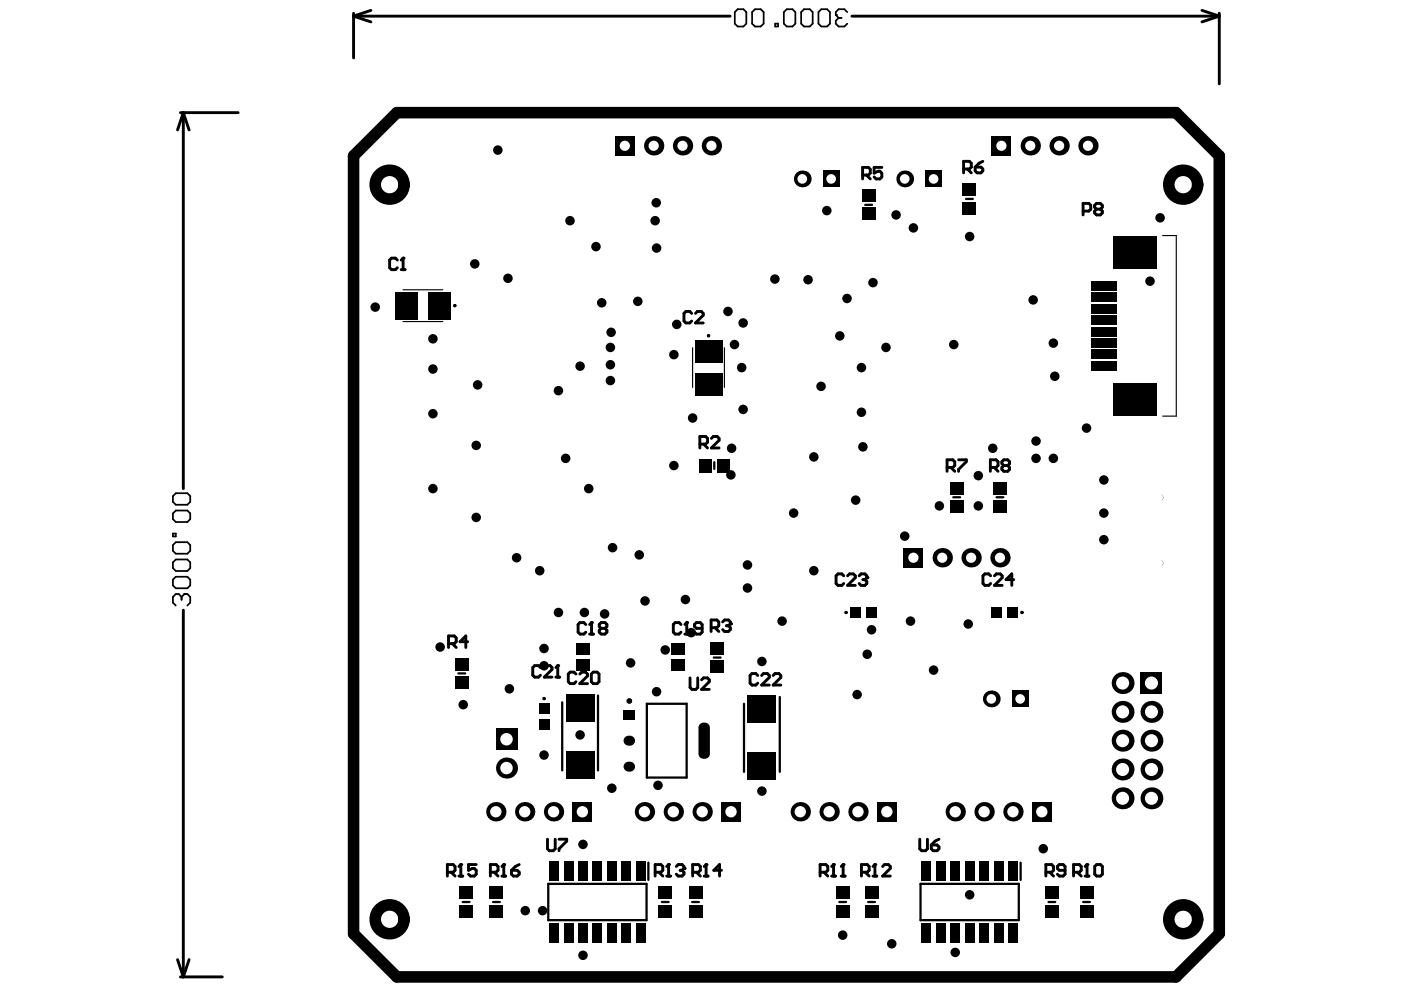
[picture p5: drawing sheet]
<svg xmlns="http://www.w3.org/2000/svg" width="297mm" height="210mm" viewBox="0 0 297 210" stroke-linecap="round" stroke-linejoin="round" font-family="sans-serif">
<g fill="none" stroke="#000" stroke-width=".48">
<path d="M183.1 43.3h1.4M204.4 42.1h1.4M151.1 97.8v1.4M201.7 105.2h1.4M210.8 105.2h1.5M151 139.1h1.4M97 142.5h1.4M118.9 148.6v14.4M126.5 147.2v15.8M136.8 148.9h8.5v15.6h-8.5zM157.4 148.9v14.4M165 147.5v15.8"/>
<path d="M97.9 190.9h1.4M104.3 190.9h1.4M116 187h20.8v7.7h-20.8zM137.2 182.5v3.7M140 190.9h1.5M146.4 190.9h1.5M177.6 190.9h1.4M183.7 190.9h1.4M194.8 187h20.7v7.7h-20.7zM215.9 182.5v3.7M221.8 190.9h1.5M229.2 190.9h1.4"/>
<circle cx="96.2" cy="64.7" r=".12"/>
<circle cx="149.9" cy="71" r=".12"/>
<circle cx="179" cy="129.6" r=".12"/>
<circle cx="216.2" cy="129.6" r=".12"/>
<circle cx="115.1" cy="147.8" r=".12"/>
</g>
<path d="M246 49.8h2.9v38.2h-2.9M85.2 61.3h8.5M85.2 68h8.5M146.5 73.6v8.4M153.3 73.6v8.4" fill="none" stroke="#000" stroke-width=".24"/>
<g fill="none" stroke="#000" stroke-width=".61">
<path d="M182.5 37h1.2l.4-.4v-.8l-.4-.4h-1.2v2.5M183.3 37l.8 .9M186.6 35.4h-1.7v1.2l.9-.4h.4l.4 .4v.9l-.4 .4h-.9l-.4-.4M203.9 35.8h1.2l.4-.4v-.9l-.4-.4h-1.2v2.5M204.7 35.8l.8 .8M206.3 35.4h1.2l.4 .4v.4l-.4 .4h-.8l-.4-.4zM207.9 34.1l-.8 .4-.8 .9M84.1 55l-.4-.4h-.9l-.4 .4v1.7l.4 .4h.9l.4-.4M84.9 57.1h.8M84.9 55l.4-.4v2.5M229.1 44.7h1.3l.4-.4v-.9l-.4-.4h-1.3v2.5M232 44.3l-.4-.4v-.5l.4-.4h.8l.4 .4v.5l-.4 .4"/>
<path d="M232 44.3l-.4 .4v.4l.4 .4h.8l.4-.4v-.4l-.4-.4M232 44.3h.8M146.3 66.3l-.4-.4h-.8l-.4 .4v1.6l.4 .4h.8l.4-.4M147.1 66.3l.5-.4h.8l.4 .4v.4l-1.7 1.6h1.7M148.1 94h1.2l.4-.4v-.8l-.4-.4h-1.2v2.4M148.9 94l.8 .8M150.5 92.8l.4-.4h.8l.4 .4v.4l-1.6 1.6h1.6M200.4 98.9h1.2l.4-.4v-.8l-.4-.4h-1.2v2.4M201.2 98.9l.8 .8M202.8 97.3h1.6v.4l-1.6 1.6v.4M209.5 98.9h1.2l.5-.4v-.8l-.5-.4h-1.2v2.4M210.3 98.9l.9 .8"/>
<path d="M212.4 98.5l-.4-.4v-.4l.4-.4h.8l.4 .4v.4l-.4 .4M212.4 98.5l-.4 .4v.4l.4 .4h.8l.4-.4v-.4l-.4-.4M212.4 98.5h.8M94.9 136.2h1.2l.4-.4v-.8l-.4-.4h-1.2v2.4M95.7 136.2l.8 .8M99 135.8h-1.7l1.3-1.2v2.4M123.9 132.1l-.4-.4h-.8l-.4 .4v1.7l.4 .4h.8l.4-.4M124.7 134.2h.9M124.7 132.1l.4-.4v2.5M127.2 133l-.4-.5v-.4l.4-.4h.8l.4 .4v.4l-.4 .5M127.2 133l-.4 .4v.4l.4 .4h.8l.4-.4v-.4l-.4-.4M127.2 133h.8"/>
<path d="M144.1 132.1l-.4-.4h-.8l-.5 .4v1.7l.5 .4h.8l.4-.4M144.9 134.2h.8M144.9 132.1l.4-.4v2.5M148.6 133h-1.3l-.4-.5v-.4l.4-.4h.8l.5 .4v1.7l-.5 .4h-.8l-.4-.4M150.4 132.8h1.3l.4-.4v-.8l-.4-.4h-1.3v2.4M151.3 132.8l.8 .8M152.9 131.6l.4-.4h.8l.4 .4v.4l-.4 .4M153.7 132.4h.4M154.1 132.4l.4 .4v.4l-.4 .4h-.8l-.4-.4M178.5 121.8l-.4-.4h-.8l-.4 .4v1.7l.4 .4h.8l.4-.4M179.3 121.8l.4-.4h.8l.5 .4v.4l-1.7 1.7h1.7M181.8 121.8l.4-.4h.8l.4 .4v.4l-.4 .5"/>
<path d="M182.6 122.7h.4M183 122.7l.4 .4v.4l-.4 .4h-.8l-.4-.4M209.6 121.8l-.4-.4h-.8l-.4 .4v1.7l.4 .4h.8l.4-.4M210.4 121.8l.4-.4h.8l.4 .4v.4l-1.6 1.7h1.6M214.5 122.7h-1.7l1.3-1.3v2.5M114.3 141.2l-.4-.4h-.8l-.4 .4v1.7l.4 .4h.8l.4-.4M115.2 141.2l.4-.4h.8l.4 .4v.5l-1.6 1.6h1.6M117.6 143.3h.8M117.6 141.2l.4-.4v2.5M121.9 142.6l-.5-.4h-.8l-.4 .4v1.6l.4 .5h.8l.5-.5M122.7 142.6l.4-.4h.8l.4 .4v.4l-1.6 1.7h1.6M125.1 142.6l.4-.4h.8l.4 .4v1.6l-.4 .5h-.8l-.4-.5z"/>
<path d="M146 143.4v2.1l.4 .4h.8l.4-.4v-2.1M148.4 143.8l.4-.4h.9l.4 .4v.4l-1.7 1.7h1.7M160.3 142.9l-.4-.4h-.8l-.4 .4v1.7l.4 .4h.8l.4-.4M161.1 142.9l.4-.4h.9l.4 .4v.4l-1.7 1.7h1.7M163.6 142.9l.4-.4h.8l.4 .4v.4l-1.6 1.7h1.6M115.8 177.6v2l.4 .4h.9l.4-.4v-2M118.3 177.6h1.6v.4l-1.6 1.6v.4M194.6 177.6v2l.4 .4h.8l.4-.4v-2M197 178.8h1.2l.5 .4v.4l-.5 .4h-.8l-.4-.4zM198.7 177.6l-.9 .4-.8 .8M94.6 184.6h1.3l.4-.4v-.9l-.4-.4h-1.3v2.5M95.5 184.6l.8 .8"/>
<path d="M97.1 185.4h.8M97.1 183.3l.4-.4v2.5M100.7 182.9h-1.6v1.3l.8-.4h.4l.4 .4v.8l-.4 .4h-.8l-.4-.4M103.7 184.6h1.3l.4-.4v-.9l-.4-.4h-1.3v2.5M104.6 184.6l.8 .8M106.2 183.3l.4-.4v2.5M106.2 185.4h.8M108.2 184.2h1.2l.4 .4v.4l-.4 .4h-.8l-.4-.4zM109.8 182.9l-.8 .4-.8 .9M138.6 184.6h1.2l.4-.4v-.9l-.4-.4h-1.2v2.5M139.4 184.6l.8 .8M141 185.4h.9"/>
<path d="M141 183.3l.5-.4v2.5M143.1 183.3l.4-.4h.8l.4 .4v.5l-.4 .4M143.9 184.2h.4M144.3 184.2l.4 .4v.4l-.4 .4h-.8l-.4-.4M146.5 184.6h1.3l.4-.4v-.9l-.4-.4h-1.3v2.5M147.4 184.6l.8 .8M149 185.4h.8M149 183.3l.4-.4v2.5M152.6 184.2h-1.6l1.2-1.3v2.5M173.5 184.6h1.2l.4-.4v-.9l-.4-.4h-1.2v2.5M174.3 184.6l.8 .8M175.9 185.4h.9"/>
<path d="M175.9 183.3l.5-.4v2.5M178 185.4h.8M178 183.3l.4-.4v2.5M182.3 184.6h1.2l.4-.4v-.9l-.4-.4h-1.2v2.5M183.1 184.6l.8 .8M184.7 185.4h.8M184.7 183.3l.4-.4v2.5M186.7 183.3l.4-.4h.9l.4 .4v.5l-1.7 1.6h1.7M221.3 184.6h1.2l.4-.4v-.9l-.4-.4h-1.2v2.5M222.1 184.6l.8 .8M225.3 184.2h-1.2l-.4-.4v-.5l.4-.4h.8l.4 .4v1.7l-.4 .4h-.8l-.4-.4M227.1 184.6h1.2l.5-.4v-.9l-.5-.4h-1.2v2.5"/>
<path d="M227.9 184.6l.9 .8M229.6 185.4h.8M229.6 183.3l.4-.4v2.5M231.6 183.3l.4-.4h.8l.4 .4v1.7l-.4 .4h-.8l-.4-.4z"/>
</g>
<g fill="#000">
<circle cx="85.3" cy="54.6" r=".31"/>
<circle cx="125.1" cy="131.7" r=".31"/>
<circle cx="145.3" cy="131.7" r=".31"/>
<circle cx="154.5" cy="132" r=".31"/>
<circle cx="183.4" cy="122.2" r=".31"/>
<circle cx="118" cy="140.8" r=".31"/>
<circle cx="97.5" cy="182.9" r=".31"/>
<circle cx="106.6" cy="182.9" r=".31"/>
<circle cx="141.5" cy="182.9" r=".31"/>
<circle cx="144.7" cy="183.8" r=".31"/>
<circle cx="149.4" cy="182.9" r=".31"/>
<circle cx="176.4" cy="182.9" r=".31"/>
<circle cx="178.4" cy="182.9" r=".31"/>
<circle cx="185.1" cy="182.9" r=".31"/>
<circle cx="230" cy="182.9" r=".31"/>
</g>
<circle cx="133.1" cy="148.3" r=".3" fill="none" stroke="#000" stroke-width=".6"/>
<g fill="#fff">
<circle cx="191.4" cy="113.4" r=".46"/>
<circle cx="210" cy="94.9" r=".46"/>
<circle cx="229.9" cy="90.6" r=".46"/>
<circle cx="207" cy="107" r=".46"/>
<circle cx="219.2" cy="93.3" r=".46"/>
<circle cx="219.2" cy="97" r=".46"/>
<circle cx="222.9" cy="97" r=".46"/>
<circle cx="158.1" cy="124.4" r=".46"/>
<circle cx="158.1" cy="119.5" r=".46"/>
<circle cx="129.1" cy="80.5" r=".46"/>
<circle cx="129.1" cy="77.2" r=".46"/>
<circle cx="129.1" cy="73.5" r=".46"/>
<circle cx="129.3" cy="70.3" r=".46"/>
<circle cx="233.5" cy="114.2" r=".46"/>
<circle cx="202.1" cy="201.5" r=".46"/>
<circle cx="188.7" cy="199.7" r=".46"/>
<circle cx="233.5" cy="101.6" r=".46"/>
<circle cx="197.5" cy="141.8" r=".46"/>
<circle cx="101.1" cy="81.4" r=".46"/>
<circle cx="205.1" cy="189.3" r=".46"/>
<circle cx="220.7" cy="179.6" r=".46"/>
<circle cx="178.3" cy="197.9" r=".46"/>
<circle cx="173.7" cy="81.7" r=".46"/>
<circle cx="139.2" cy="166.2" r=".46"/>
<circle cx="161.2" cy="167.4" r=".46"/>
<circle cx="115.1" cy="159.8" r=".46"/>
<circle cx="172.2" cy="120.8" r=".46"/>
<circle cx="129.6" cy="115.9" r=".46"/>
<circle cx="127.9" cy="129.9" r=".46"/>
<circle cx="136.5" cy="127.2" r=".46"/>
<circle cx="107.5" cy="58.9" r=".46"/>
<circle cx="233.5" cy="108.6" r=".46"/>
<circle cx="204.8" cy="132" r=".46"/>
<circle cx="192.6" cy="131.4" r=".46"/>
<circle cx="184.4" cy="133.3" r=".46"/>
<circle cx="183.5" cy="138.4" r=".46"/>
<circle cx="181.3" cy="147" r=".46"/>
<circle cx="222.9" cy="72.6" r=".46"/>
<circle cx="223.2" cy="79.6" r=".46"/>
<circle cx="245.4" cy="46.1" r=".46"/>
<circle cx="243.3" cy="59.5" r=".46"/>
<circle cx="198.7" cy="107" r=".46"/>
<circle cx="181" cy="105.8" r=".46"/>
<circle cx="207" cy="100.6" r=".46"/>
<circle cx="172.2" cy="96.7" r=".46"/>
<circle cx="182.6" cy="94.5" r=".46"/>
<circle cx="182.3" cy="87.2" r=".46"/>
<circle cx="182.3" cy="77.8" r=".46"/>
<circle cx="174.9" cy="44.6" r=".46"/>
<circle cx="189.6" cy="45.5" r=".46"/>
<circle cx="138.9" cy="146.4" r=".46"/>
<circle cx="140.7" cy="137.5" r=".46"/>
<circle cx="171" cy="59.2" r=".46"/>
<circle cx="167.9" cy="108.6" r=".46"/>
<circle cx="123.3" cy="202.1" r=".46"/>
<circle cx="114.8" cy="192.7" r=".46"/>
<circle cx="111.1" cy="192.7" r=".46"/>
<circle cx="123.3" cy="178.7" r=".46"/>
<circle cx="129.4" cy="166.8" r=".46"/>
<circle cx="122.7" cy="155.5" r=".46"/>
<circle cx="107.8" cy="145.8" r=".46"/>
<circle cx="115.1" cy="140.9" r=".46"/>
<circle cx="133.4" cy="140.3" r=".46"/>
<circle cx="115.1" cy="137.2" r=".46"/>
<circle cx="93.1" cy="136.9" r=".46"/>
<circle cx="123.6" cy="129.6" r=".46"/>
<circle cx="118.2" cy="129.6" r=".46"/>
<circle cx="114.2" cy="120.8" r=".46"/>
<circle cx="109.3" cy="118" r=".46"/>
<circle cx="135.2" cy="117.4" r=".46"/>
<circle cx="100.8" cy="109.5" r=".46"/>
<circle cx="124.6" cy="103.4" r=".46"/>
<circle cx="91.6" cy="103.4" r=".46"/>
<circle cx="157.2" cy="68.3" r=".46"/>
<circle cx="157.2" cy="86.6" r=".46"/>
<circle cx="138.9" cy="52.5" r=".46"/>
<circle cx="154.8" cy="94.9" r=".46"/>
<circle cx="155.4" cy="72.9" r=".46"/>
<circle cx="163.9" cy="59.1" r=".46"/>
<circle cx="156.9" cy="77.8" r=".46"/>
<circle cx="154.6" cy="100.5" r=".46"/>
<circle cx="154" cy="65.9" r=".46"/>
<circle cx="146.5" cy="88.5" r=".46"/>
<circle cx="143.2" cy="68.6" r=".46"/>
<circle cx="142.6" cy="98.5" r=".46"/>
<circle cx="142.6" cy="75" r=".46"/>
<circle cx="119.7" cy="97" r=".46"/>
<circle cx="100.8" cy="94.2" r=".46"/>
<circle cx="91.6" cy="87.5" r=".46"/>
<circle cx="118.2" cy="82.7" r=".46"/>
<circle cx="91.6" cy="78.1" r=".46"/>
<circle cx="122.7" cy="77.5" r=".46"/>
<circle cx="91.6" cy="71.7" r=".46"/>
<circle cx="79.4" cy="65" r=".46"/>
<circle cx="127.3" cy="64.1" r=".46"/>
<circle cx="134.9" cy="63.8" r=".46"/>
<circle cx="100.4" cy="55.8" r=".46"/>
<circle cx="126.1" cy="52.2" r=".46"/>
<circle cx="138.6" cy="46.7" r=".46"/>
<circle cx="120.6" cy="46.7" r=".46"/>
<circle cx="138.8" cy="42.9" r=".46"/>
<circle cx="105.3" cy="31.8" r=".46"/>
<circle cx="218.6" cy="63.5" r=".46"/>
<circle cx="187.4" cy="73.5" r=".46"/>
<circle cx="201.8" cy="72.9" r=".46"/>
<circle cx="177.7" cy="71.1" r=".46"/>
<circle cx="179.2" cy="63.2" r=".46"/>
<circle cx="184.7" cy="59.8" r=".46"/>
<circle cx="205.1" cy="50" r=".46"/>
<circle cx="193.2" cy="48.2" r=".46"/>
<circle cx="161.2" cy="140" r=".46"/>
<circle cx="165.5" cy="131.4" r=".46"/>
<circle cx="146.2" cy="133.9" r=".46"/>
<circle cx="145" cy="126.9" r=".46"/>
<circle cx="98" cy="149.1" r=".46"/>
</g>
<g fill="#000">
<circle cx="105.3" cy="31.8" r="1.01"/>
<circle cx="100.4" cy="55.8" r="1.01"/>
<circle cx="107.5" cy="58.9" r="1.01"/>
<circle cx="120.6" cy="46.7" r="1.01"/>
<circle cx="126.1" cy="52.2" r="1.01"/>
<circle cx="138.6" cy="46.7" r="1.01"/>
<circle cx="138.8" cy="42.9" r="1.01"/>
<circle cx="138.9" cy="52.5" r="1.01"/>
<circle cx="163.9" cy="59.1" r="1.01"/>
<circle cx="171" cy="59.2" r="1.01"/>
<circle cx="174.9" cy="44.6" r="1.01"/>
<circle cx="184.7" cy="59.8" r="1.01"/>
<circle cx="189.6" cy="45.5" r="1.01"/>
<circle cx="193.2" cy="48.2" r="1.01"/>
<circle cx="205.1" cy="50" r="1.01"/>
<circle cx="243.3" cy="59.5" r="1.01"/>
<circle cx="245.4" cy="46.1" r="1.01"/>
<circle cx="79.4" cy="65" r="1.01"/>
<circle cx="91.6" cy="71.7" r="1.01"/>
<circle cx="91.6" cy="78.1" r="1.01"/>
<circle cx="122.7" cy="77.5" r="1.01"/>
<circle cx="127.3" cy="64.1" r="1.01"/>
<circle cx="129.1" cy="77.2" r="1.01"/>
<circle cx="129.1" cy="73.5" r="1.01"/>
<circle cx="129.3" cy="70.3" r="1.01"/>
<circle cx="134.9" cy="63.8" r="1.01"/>
<circle cx="142.6" cy="75" r="1.01"/>
<circle cx="143.2" cy="68.6" r="1.01"/>
<circle cx="154" cy="65.9" r="1.01"/>
<circle cx="155.4" cy="72.9" r="1.01"/>
<circle cx="156.9" cy="77.8" r="1.01"/>
<circle cx="157.2" cy="68.3" r="1.01"/>
<circle cx="177.7" cy="71.1" r="1.01"/>
<circle cx="179.2" cy="63.2" r="1.01"/>
<circle cx="182.3" cy="77.8" r="1.01"/>
<circle cx="187.4" cy="73.5" r="1.01"/>
<circle cx="201.8" cy="72.9" r="1.01"/>
<circle cx="218.6" cy="63.5" r="1.01"/>
<circle cx="222.9" cy="72.6" r="1.01"/>
<circle cx="223.2" cy="79.6" r="1.01"/>
<circle cx="91.6" cy="87.5" r="1.01"/>
<circle cx="100.8" cy="94.2" r="1.01"/>
<circle cx="101.1" cy="81.4" r="1.01"/>
<circle cx="118.2" cy="82.7" r="1.01"/>
<circle cx="119.7" cy="97" r="1.01"/>
<circle cx="129.1" cy="80.5" r="1.01"/>
<circle cx="142.6" cy="98.5" r="1.01"/>
<circle cx="146.5" cy="88.5" r="1.01"/>
<circle cx="154.8" cy="94.9" r="1.01"/>
<circle cx="157.2" cy="86.6" r="1.01"/>
<circle cx="172.2" cy="96.7" r="1.01"/>
<circle cx="173.7" cy="81.7" r="1.01"/>
<circle cx="182.3" cy="87.2" r="1.01"/>
<circle cx="182.6" cy="94.5" r="1.01"/>
<circle cx="210" cy="94.9" r="1.01"/>
<circle cx="219.2" cy="97" r="1.01"/>
<circle cx="219.2" cy="93.3" r="1.01"/>
<circle cx="222.9" cy="97" r="1.01"/>
<circle cx="229.9" cy="90.6" r="1.01"/>
<circle cx="91.6" cy="103.4" r="1.01"/>
<circle cx="100.8" cy="109.5" r="1.01"/>
<circle cx="109.3" cy="118" r="1.01"/>
<circle cx="124.6" cy="103.4" r="1.01"/>
<circle cx="129.6" cy="115.9" r="1.01"/>
<circle cx="135.2" cy="117.4" r="1.01"/>
<circle cx="154.6" cy="100.5" r="1.01"/>
<circle cx="158.1" cy="119.5" r="1.01"/>
<circle cx="167.9" cy="108.6" r="1.01"/>
<circle cx="181" cy="105.8" r="1.01"/>
<circle cx="191.4" cy="113.4" r="1.01"/>
<circle cx="198.7" cy="107" r="1.01"/>
<circle cx="207" cy="100.6" r="1.01"/>
<circle cx="207" cy="107" r="1.01"/>
<circle cx="233.5" cy="101.6" r="1.01"/>
<circle cx="233.5" cy="114.2" r="1.01"/>
<circle cx="233.5" cy="108.6" r="1.01"/>
<circle cx="93.1" cy="136.9" r="1.01"/>
<circle cx="114.2" cy="120.8" r="1.01"/>
<circle cx="115.1" cy="137.2" r="1.01"/>
<circle cx="118.2" cy="129.6" r="1.01"/>
<circle cx="123.6" cy="129.6" r="1.01"/>
<circle cx="127.9" cy="129.9" r="1.01"/>
<circle cx="136.5" cy="127.2" r="1.01"/>
<circle cx="140.7" cy="137.5" r="1.01"/>
<circle cx="145" cy="126.9" r="1.01"/>
<circle cx="146.2" cy="133.9" r="1.01"/>
<circle cx="158.1" cy="124.4" r="1.01"/>
<circle cx="161.2" cy="140" r="1.01"/>
<circle cx="165.5" cy="131.4" r="1.01"/>
<circle cx="172.2" cy="120.8" r="1.01"/>
<circle cx="183.5" cy="138.4" r="1.01"/>
<circle cx="184.4" cy="133.3" r="1.01"/>
<circle cx="192.6" cy="131.4" r="1.01"/>
<circle cx="204.8" cy="132" r="1.01"/>
<circle cx="98" cy="149.1" r="1.01"/>
<circle cx="107.8" cy="145.8" r="1.01"/>
<circle cx="115.1" cy="140.9" r="1.01"/>
<circle cx="115.1" cy="159.8" r="1.01"/>
<circle cx="122.7" cy="155.5" r="1.01"/>
<circle cx="133.4" cy="140.3" r="1.01"/>
<circle cx="138.9" cy="146.4" r="1.01"/>
<circle cx="181.3" cy="147" r="1.01"/>
<circle cx="197.5" cy="141.8" r="1.01"/>
<circle cx="123.3" cy="178.7" r="1.01"/>
<circle cx="129.4" cy="166.8" r="1.01"/>
<circle cx="139.2" cy="166.2" r="1.01"/>
<circle cx="161.2" cy="167.4" r="1.01"/>
<circle cx="220.7" cy="179.6" r="1.01"/>
<circle cx="111.1" cy="192.7" r="1.01"/>
<circle cx="114.8" cy="192.7" r="1.01"/>
<circle cx="178.3" cy="197.9" r="1.01"/>
<circle cx="188.7" cy="199.7" r="1.01"/>
<circle cx="205.1" cy="189.3" r="1.01"/>
<circle cx="123.3" cy="202.1" r="1.01"/>
<circle cx="202.1" cy="201.5" r="1.01"/>
</g>
<path d="M218.4 169.7h4.1v4.1h-4.1z" fill-rule="evenodd" fill="#000"/>
<circle cx="220.4" cy="171.8" r="1.2" fill="#fff"/>
<circle cx="214.3" cy="171.8" r="2.05" fill="#000"/>
<circle cx="214.3" cy="171.8" r="1.2" fill="#fff"/>
<circle cx="208.2" cy="171.8" r="2.05" fill="#000"/>
<circle cx="208.2" cy="171.8" r="1.2" fill="#fff"/>
<circle cx="202.1" cy="171.8" r="2.05" fill="#000"/>
<circle cx="202.1" cy="171.8" r="1.2" fill="#fff"/>
<path d="M185.6 169.7h4.1v4.1h-4.1z" fill-rule="evenodd" fill="#000"/>
<circle cx="187.6" cy="171.8" r="1.2" fill="#fff"/>
<circle cx="237.5" cy="168.9" r="2.32" fill="#000"/>
<circle cx="237.5" cy="168.9" r="1.38" fill="#fff"/>
<circle cx="243.6" cy="168.9" r="2.32" fill="#000"/>
<circle cx="243.6" cy="168.9" r="1.38" fill="#fff"/>
<circle cx="237.5" cy="162.8" r="2.32" fill="#000"/>
<circle cx="237.5" cy="162.8" r="1.38" fill="#fff"/>
<circle cx="243.6" cy="162.8" r="2.32" fill="#000"/>
<circle cx="243.6" cy="162.8" r="1.38" fill="#fff"/>
<circle cx="243.6" cy="156.7" r="2.32" fill="#000"/>
<circle cx="243.6" cy="156.7" r="1.38" fill="#fff"/>
<circle cx="237.5" cy="156.7" r="2.32" fill="#000"/>
<circle cx="237.5" cy="156.7" r="1.38" fill="#fff"/>
<circle cx="243.6" cy="150.6" r="2.32" fill="#000"/>
<circle cx="243.6" cy="150.6" r="1.38" fill="#fff"/>
<circle cx="237.5" cy="150.6" r="2.32" fill="#000"/>
<circle cx="237.5" cy="150.6" r="1.38" fill="#fff"/>
<path d="M214.1 146.1h3.5v3.6h-3.5z" fill-rule="evenodd" fill="#000"/>
<circle cx="215.8" cy="147.9" r="1.02" fill="#fff"/>
<circle cx="209.7" cy="147.9" r="1.78" fill="#000"/>
<circle cx="209.7" cy="147.9" r="1.02" fill="#fff"/>
<path d="M241.3 142.2h4.6v4.6h-4.6z" fill-rule="evenodd" fill="#000"/>
<circle cx="243.6" cy="144.5" r="1.38" fill="#fff"/>
<circle cx="237.5" cy="144.5" r="2.32" fill="#000"/>
<circle cx="237.5" cy="144.5" r="1.38" fill="#fff"/>
<circle cx="245.3" cy="119.2" r=".64" fill="#000"/>
<circle cx="245.3" cy="119.2" r=".78" fill="#fff"/>
<circle cx="211.6" cy="118" r="2.05" fill="#000"/>
<circle cx="211.6" cy="118" r="1.08" fill="#fff"/>
<circle cx="205.5" cy="118" r="2.05" fill="#000"/>
<circle cx="205.5" cy="118" r="1.08" fill="#fff"/>
<circle cx="199.3" cy="118" r="2.05" fill="#000"/>
<circle cx="199.3" cy="118" r="1.08" fill="#fff"/>
<path d="M191.2 116h4.1v4.1h-4.1z" fill-rule="evenodd" fill="#000"/>
<circle cx="193.2" cy="118" r="1.08" fill="#fff"/>
<circle cx="181.5" cy="171.8" r="2.05" fill="#000"/>
<circle cx="181.5" cy="171.8" r="1.2" fill="#fff"/>
<circle cx="142.4" cy="171.8" r="2.05" fill="#000"/>
<circle cx="142.4" cy="171.8" r="1.2" fill="#fff"/>
<circle cx="175.4" cy="171.8" r="2.05" fill="#000"/>
<circle cx="175.4" cy="171.8" r="1.2" fill="#fff"/>
<path d="M121.2 169.7h4.1v4.1h-4.1z" fill-rule="evenodd" fill="#000"/>
<circle cx="123.2" cy="171.8" r="1.2" fill="#fff"/>
<circle cx="169.3" cy="171.8" r="2.05" fill="#000"/>
<circle cx="169.3" cy="171.8" r="1.2" fill="#fff"/>
<circle cx="117.1" cy="171.8" r="2.05" fill="#000"/>
<circle cx="117.1" cy="171.8" r="1.2" fill="#fff"/>
<circle cx="111" cy="171.8" r="2.05" fill="#000"/>
<circle cx="111" cy="171.8" r="1.2" fill="#fff"/>
<circle cx="104.9" cy="171.8" r="2.05" fill="#000"/>
<circle cx="104.9" cy="171.8" r="1.2" fill="#fff"/>
<circle cx="136.3" cy="171.8" r="2.05" fill="#000"/>
<circle cx="136.3" cy="171.8" r="1.2" fill="#fff"/>
<circle cx="148.6" cy="171.8" r="2.05" fill="#000"/>
<circle cx="148.6" cy="171.8" r="1.2" fill="#fff"/>
<path d="M104.9 154.2h4.5v4.4h-4.5z" fill-rule="evenodd" fill="#000"/>
<circle cx="107.2" cy="156.4" r="1.32" fill="#fff"/>
<circle cx="107.2" cy="162.5" r="2.23" fill="#000"/>
<circle cx="107.2" cy="162.5" r="1.32" fill="#fff"/>
<circle cx="230.2" cy="30.8" r="2.05" fill="#000"/>
<circle cx="230.2" cy="30.8" r="1.08" fill="#fff"/>
<circle cx="224.1" cy="30.8" r="2.05" fill="#000"/>
<circle cx="224.1" cy="30.8" r="1.08" fill="#fff"/>
<circle cx="218" cy="30.8" r="2.05" fill="#000"/>
<circle cx="218" cy="30.8" r="1.08" fill="#fff"/>
<path d="M195.7 36.1h3.6v3.5h-3.6z" fill-rule="evenodd" fill="#000"/>
<circle cx="197.5" cy="37.9" r="1.02" fill="#fff"/>
<path d="M209.8 28.8h4.1v4.1h-4.1z" fill-rule="evenodd" fill="#000"/>
<circle cx="211.9" cy="30.8" r="1.08" fill="#fff"/>
<circle cx="191.4" cy="37.9" r="1.78" fill="#000"/>
<circle cx="191.4" cy="37.9" r="1.02" fill="#fff"/>
<path d="M174.1 36.1h3.5v3.5h-3.5z" fill-rule="evenodd" fill="#000"/>
<circle cx="175.8" cy="37.9" r="1.02" fill="#fff"/>
<circle cx="169.7" cy="37.9" r="1.78" fill="#000"/>
<circle cx="169.7" cy="37.9" r="1.02" fill="#fff"/>
<circle cx="150.5" cy="30.8" r="2.05" fill="#000"/>
<circle cx="150.5" cy="30.8" r="1.08" fill="#fff"/>
<circle cx="144.4" cy="30.8" r="2.05" fill="#000"/>
<circle cx="144.4" cy="30.8" r="1.08" fill="#fff"/>
<circle cx="138.3" cy="30.8" r="2.05" fill="#000"/>
<circle cx="138.3" cy="30.8" r="1.08" fill="#fff"/>
<path d="M130.1 28.8h4.1v4.1h-4.1z" fill-rule="evenodd" fill="#000"/>
<circle cx="132.2" cy="30.8" r="1.08" fill="#fff"/>
<path d="M152.6 169.7h4.1v4.1h-4.1z" fill-rule="evenodd" fill="#000"/>
<circle cx="154.7" cy="171.8" r="1.2" fill="#fff"/>
<circle cx="245.3" cy="105.3" r=".64" fill="#000"/>
<circle cx="245.3" cy="105.3" r=".78" fill="#fff"/>
<g fill="#000">
<path d="M203.7 38.8h2.8v2.7h-2.8z" fill-rule="evenodd"/>
<path d="M182.4 40.1h2.8v2.6h-2.8z" fill-rule="evenodd"/>
<path d="M182.4 43.9h2.8v2.7h-2.8z" fill-rule="evenodd"/>
<path d="M203.7 42.7h2.8v2.6h-2.8z" fill-rule="evenodd"/>
<path d="M235.6 49.9h9.2v6.9h-9.2z" fill-rule="evenodd"/>
<path d="M83.5 61.8h4.9v5.8h-4.9z" fill-rule="evenodd"/>
<path d="M90.6 61.8h4.8v5.8h-4.8z" fill-rule="evenodd"/>
<path d="M147 78.9h5.8v4.8h-5.8z" fill-rule="evenodd"/>
<path d="M147 71.9h5.8v4.8h-5.8z" fill-rule="evenodd"/>
<path d="M230.8 59.6h5.3v1.9h-5.3z" fill-rule="evenodd"/>
<path d="M230.8 62h5.3v1.9h-5.3z" fill-rule="evenodd"/>
<path d="M230.8 64.4h5.3v1.9h-5.3z" fill-rule="evenodd"/>
<path d="M230.8 66.8h5.3v1.9h-5.3z" fill-rule="evenodd"/>
<path d="M230.8 69.2h5.3v1.9h-5.3z" fill-rule="evenodd"/>
<path d="M230.8 71.6h5.3v1.9h-5.3z" fill-rule="evenodd"/>
<path d="M230.8 74h5.3v1.9h-5.3z" fill-rule="evenodd"/>
<path d="M230.8 76.4h5.3v1.9h-5.3z" fill-rule="evenodd"/>
<path d="M147.9 97.1h2.6v2.8h-2.6z" fill-rule="evenodd"/>
<path d="M151.7 97.1h2.7v2.8h-2.7z" fill-rule="evenodd"/>
<path d="M235.6 81.1h9.2v6.9h-9.2z" fill-rule="evenodd"/>
<path d="M201 102h2.8v2.6h-2.8z" fill-rule="evenodd"/>
<path d="M201 105.8h2.8v2.7h-2.8z" fill-rule="evenodd"/>
<path d="M210.2 102h2.7v2.6h-2.7z" fill-rule="evenodd"/>
<path d="M210.2 105.8h2.7v2.7h-2.7z" fill-rule="evenodd"/>
<path d="M96.3 139.2h2.8v2.7h-2.8z" fill-rule="evenodd"/>
<path d="M121.9 136.2h2.9v2.3h-2.9z" fill-rule="evenodd"/>
<path d="M142.1 136.2h2.8v2.3h-2.8z" fill-rule="evenodd"/>
<path d="M150.3 135.9h2.8v2.6h-2.8z" fill-rule="evenodd"/>
<path d="M179.9 128.5h2.2v2.2h-2.2z" fill-rule="evenodd"/>
<path d="M183.3 128.5h2.2v2.2h-2.2z" fill-rule="evenodd"/>
<path d="M209.7 128.5h2.2v2.2h-2.2z" fill-rule="evenodd"/>
<path d="M213.1 128.5h2.1v2.2h-2.1z" fill-rule="evenodd"/>
<path d="M96.3 143.1h2.8v2.6h-2.8z" fill-rule="evenodd"/>
<path d="M114 152.1h2.2v2.2h-2.2z" fill-rule="evenodd"/>
<path d="M114 148.8h2.2v2.1h-2.2z" fill-rule="evenodd"/>
<path d="M119.7 158.9h6v5.8h-6z" fill-rule="evenodd"/>
<path d="M119.7 146.9h6v5.8h-6z" fill-rule="evenodd"/>
<path d="M121.9 139.5h2.9v2.4h-2.9z" fill-rule="evenodd"/>
<path d="M131.9 150.2h2.4v2.1h-2.4z" fill-rule="evenodd"/>
<path d="M131.9 156.7l1.1-1h.3l1 1-1 1.1h-.3z" fill-rule="evenodd"/>
<path d="M142.1 139.5h2.8v2.4h-2.8z" fill-rule="evenodd"/>
<path d="M147.8 154l1-1.1h.3l1.1 1.1v5.5l-1.1 1h-.3l-1-1z" fill-rule="evenodd"/>
<path d="M150.3 139.7h2.8v2.7h-2.8z" fill-rule="evenodd"/>
<path d="M158.2 159.2h6v5.8h-6z" fill-rule="evenodd"/>
<path d="M158.2 147.2h6v5.8h-6z" fill-rule="evenodd"/>
<path d="M131.9 162.2l1.1-1h.3l1 1-1 1.1h-.3z" fill-rule="evenodd"/>
<path d="M97.2 191.5h2.8v2.6h-2.8z" fill-rule="evenodd"/>
<path d="M97.2 187.6h2.8v2.7h-2.8z" fill-rule="evenodd"/>
<path d="M103.6 187.6h2.8v2.7h-2.8z" fill-rule="evenodd"/>
<path d="M103.6 191.5h2.8v2.6h-2.8z" fill-rule="evenodd"/>
<path d="M116.2 195.3h2.1v4.1h-2.1z" fill-rule="evenodd"/>
<path d="M116.2 182.3h2.1v4.1h-2.1z" fill-rule="evenodd"/>
<path d="M119.3 195.3h2v4.1h-2z" fill-rule="evenodd"/>
<path d="M119.3 182.3h2v4.1h-2z" fill-rule="evenodd"/>
<path d="M122.3 195.3h2.1v4.1h-2.1z" fill-rule="evenodd"/>
<path d="M122.3 182.3h2.1v4.1h-2.1z" fill-rule="evenodd"/>
<path d="M125.4 195.3h2v4.1h-2z" fill-rule="evenodd"/>
<path d="M125.4 182.3h2v4.1h-2z" fill-rule="evenodd"/>
<path d="M128.4 195.3h2.1v4.1h-2.1z" fill-rule="evenodd"/>
<path d="M128.4 182.3h2.1v4.1h-2.1z" fill-rule="evenodd"/>
<path d="M131.5 195.3h2v4.1h-2z" fill-rule="evenodd"/>
<path d="M131.5 182.3h2v4.1h-2z" fill-rule="evenodd"/>
<path d="M134.5 195.3h2.1v4.1h-2.1z" fill-rule="evenodd"/>
<path d="M134.5 182.3h2.1v4.1h-2.1z" fill-rule="evenodd"/>
<path d="M139.4 191.5h2.7v2.6h-2.7z" fill-rule="evenodd"/>
<path d="M139.4 187.6h2.7v2.7h-2.7z" fill-rule="evenodd"/>
<path d="M145.8 191.5h2.7v2.6h-2.7z" fill-rule="evenodd"/>
<path d="M145.8 187.6h2.7v2.7h-2.7z" fill-rule="evenodd"/>
<path d="M176.9 191.5h2.8v2.6h-2.8z" fill-rule="evenodd"/>
<path d="M176.9 187.6h2.8v2.7h-2.8z" fill-rule="evenodd"/>
<path d="M183 191.5h2.8v2.6h-2.8z" fill-rule="evenodd"/>
<path d="M183 187.6h2.8v2.7h-2.8z" fill-rule="evenodd"/>
<path d="M195 195.3h2v4.1h-2z" fill-rule="evenodd"/>
<path d="M195 182.3h2v4.1h-2z" fill-rule="evenodd"/>
<path d="M198 195.3h2.1v4.1h-2.1z" fill-rule="evenodd"/>
<path d="M198 182.3h2.1v4.1h-2.1z" fill-rule="evenodd"/>
<path d="M201.1 195.3h2v4.1h-2z" fill-rule="evenodd"/>
<path d="M201.1 182.3h2v4.1h-2z" fill-rule="evenodd"/>
<path d="M204.1 195.3h2.1v4.1h-2.1z" fill-rule="evenodd"/>
<path d="M204.1 182.3h2.1v4.1h-2.1z" fill-rule="evenodd"/>
<path d="M207.2 195.3h2v4.1h-2z" fill-rule="evenodd"/>
<path d="M207.2 182.3h2v4.1h-2z" fill-rule="evenodd"/>
<path d="M210.2 195.3h2.1v4.1h-2.1z" fill-rule="evenodd"/>
<path d="M210.2 182.3h2.1v4.1h-2.1z" fill-rule="evenodd"/>
<path d="M213.3 195.3h2v4.1h-2z" fill-rule="evenodd"/>
<path d="M213.3 182.3h2v4.1h-2z" fill-rule="evenodd"/>
<path d="M221.2 187.6h2.7v2.7h-2.7z" fill-rule="evenodd"/>
<path d="M221.2 191.5h2.7v2.6h-2.7z" fill-rule="evenodd"/>
<path d="M228.5 187.6h2.8v2.7h-2.8z" fill-rule="evenodd"/>
<path d="M228.5 191.5h2.8v2.6h-2.8z" fill-rule="evenodd"/>
</g>
<g fill="#000">
<path d="M132.1 156.1l.9-.4v1h-1.1zM131.9 156.7h1.1v1.1a1.05 1.05 0 0 1-1.1-1.1zM133.3 155.7a1.05 1.05 0 0 1 1 1h-1zM133.3 156.7h1a1.05 1.05 0 0 1-1 1.1zM148 153.3l.8-.4v1.1h-1zM147.8 159.5h1v1a1.05 1.05 0 0 1-1-1zM149.1 152.9a1.05 1.05 0 0 1 1.1 1.1h-1.1zM149.1 159.5h1.1a1.05 1.05 0 0 1-1.1 1zM132.1 161.6l.9-.4v1h-1.1zM131.9 162.2h1.1v1.1a1.05 1.05 0 0 1-1.1-1.1zM133.3 161.2a1.05 1.05 0 0 1 1 1h-1zM133.3 162.2h1a1.05 1.05 0 0 1-1 1.1z"/>
<circle cx="176.8" cy="3.2" r=".18"/>
<circle cx="39" cy="125.7" r=".18"/>
</g>
<g fill="none" stroke="#000" stroke-width="2.4">
<path d="M74.8 33l9.2-9.2h164.8l9.2 9.2v164.6l-9.2 9.1h-164.8l-9.2-9.1z"/>
<circle cx="82.4" cy="39.1" r="3.1"/>
<circle cx="250.3" cy="39.1" r="3.1"/>
<circle cx="82.4" cy="194.5" r="3.1"/>
<circle cx="250.3" cy="194.5" r="3.1"/>
</g>
<g fill="none" stroke="#000" stroke-width=".61">
<path d="M74.8 3.4l3.7 1.2M74.8 3.4h79.7M74.8 2.8v9.5M78.5 2.2l-3.7 1.2M180.2 3.4h77.8M254.3 2.2l3.7 1.2M258 3.4l-3.7 1.2M258 2.8v14.9M38.2 23.8h12.2M38.8 23.8l-1.2 3.7M38.8 23.8l1.2 3.7M38.8 23.8v79.6"/>
<path d="M38.8 129.1v77.6M37.6 203.1l1.2 3.6M38.2 206.7h8.8M40 203.1l-1.2 3.6"/>
</g>
<g fill="none" stroke="#000" stroke-width=".37">
<path d="M155.5 2.6l.6-.6h1.2l.6 .6v2.4l-.6 .6h-1.2l-.6-.6zM159.1 2.6l.6-.6h1.2l.7 .6v2.4l-.7 .6h-1.2l-.6-.6zM164 5h.6v.6h-.6zM165.8 2.6l.6-.6h1.3l.6 .6v2.4l-.6 .6h-1.3l-.6-.6zM169.5 2.6l.6-.6h1.2l.6 .6v2.4l-.6 .6h-1.2l-.6-.6zM173.2 2.6l.6-.6h1.2l.6 .6v2.4l-.6 .6h-1.2l-.6-.6zM177.4 3.8l-.6 .6v.6l.6 .6h1.2l.7-.6M177.4 3.8h.6M179.3 2.6l-.7-.6h-1.2l-.6 .6v.6l.6 .6M36.6 105l.6-.6h2.4l.6 .6v1.2l-.6 .6h-2.4l-.6-.6zM36.6 108.6l.6-.6h2.4l.6 .6v1.3l-.6 .6h-2.4l-.6-.6zM36.6 115.3l.6-.6h2.4l.6 .6v1.3l-.6 .6h-2.4l-.6-.6z"/>
<path d="M36.6 119l.6-.6h2.4l.6 .6v1.2l-.6 .6h-2.4l-.6-.6zM36.6 112.9h.6v.6h-.6zM36.6 122.6l.6-.6h2.4l.6 .6v1.3l-.6 .6h-2.4l-.6-.6zM38.4 126.3l.6-.6h.6l.6 .6v1.2l-.6 .6M38.4 126.3l-.6-.6h-.6l-.6 .6v1.2l.6 .6M38.4 126.3v.6"/>
</g>
</svg>
